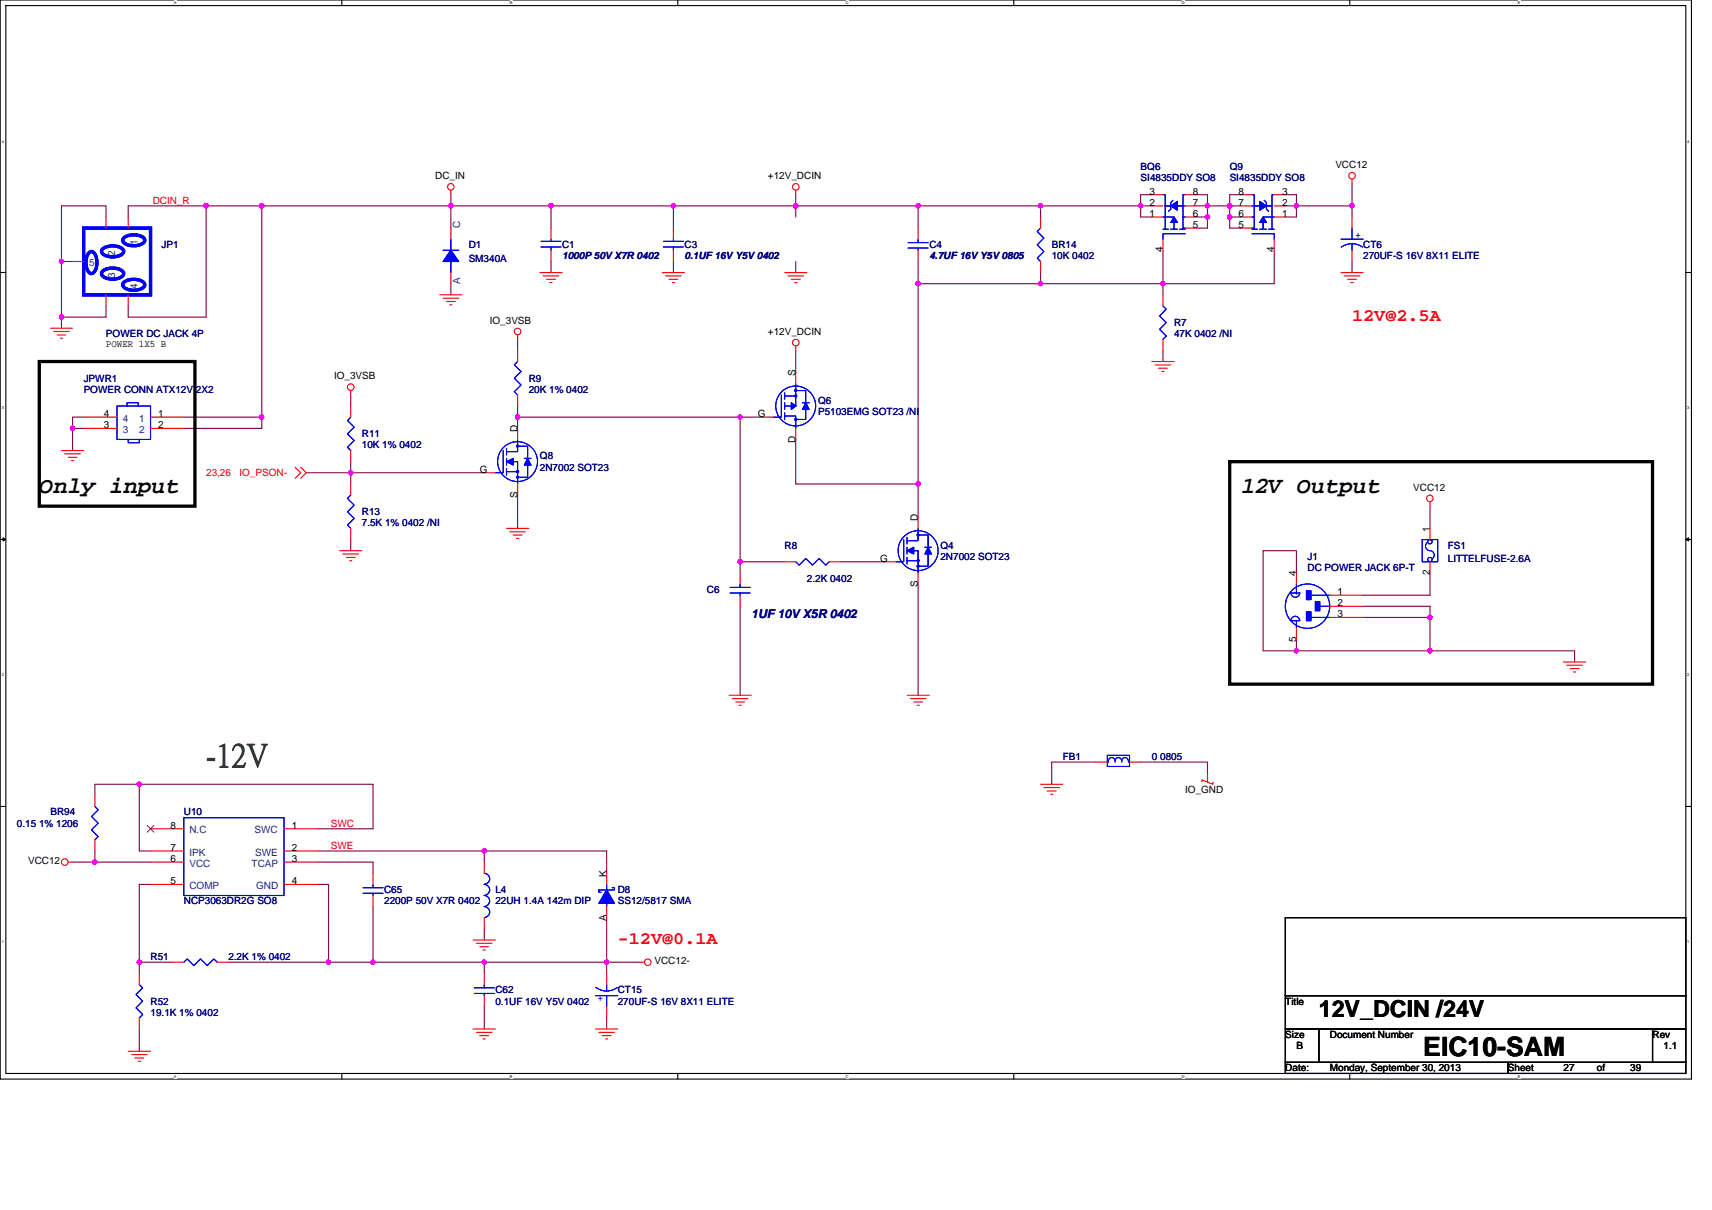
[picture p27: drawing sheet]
<svg xmlns="http://www.w3.org/2000/svg" width="297mm" height="210mm" viewBox="0 0 297 210" stroke-linecap="round" stroke-linejoin="round" font-family="sans-serif">
<defs><g id="words">
<text font-size="5.6" fill="#008000" x="35.8" y="132.8">-12V</text>
<text font-size="4.6" x="246.9" y="183.2">EIC10-SAM</text>
<g font-size="4">
<text x="6.8" y="85.5">Only input</text>
<text x="215.3" y="85.5">12V Output</text>
<text x="228.8" y="176.5">12V_DCIN /24V</text>
</g>
<g font-size="3.1" fill="#f00">
<text x="234.6" y="55.7">12V@2.5A</text>
<text x="107.2" y="163.8">-12V@0.1A</text>
</g>
<text font-size="2.1" fill="#000080" x="130.3" y="107.2">1UF 10V X5R 0402</text>
<g font-size="1.7" fill="#000080">
<text x="197.9" y="29.5">BQ6</text>
<text x="213.4" y="29.5">Q9</text>
<text x="197.9" y="31.5">SI4835DDY SO8</text>
<text x="213.4" y="31.5">SI4835DDY SO8</text>
<text x="28" y="43.1">JP1</text>
<text x="81.3" y="43.1">D1</text>
<text x="81.3" y="45.4">SM340A</text>
<text x="97.5" y="43.1">C1</text>
<text x="97.5" y="45">1000P 50V X7R 0402</text>
<text x="118.8" y="43.1">C3</text>
<text x="118.8" y="45">0.1UF 16V Y5V 0402</text>
<text x="161.2" y="43.1">C4</text>
<text x="161.2" y="45">4.7UF 16V Y5V 0805</text>
<text x="182.5" y="43.1">BR14</text>
<text x="182.5" y="45">10K 0402</text>
<text x="236.5" y="43.1">CT6</text>
<text x="236.5" y="45">270UF-S 16V 8X11 ELITE</text>
<text x="18.4" y="58.5">POWER DC JACK 4P</text>
<text x="203.7" y="56.6">R7</text>
<text x="203.7" y="58.5">47K 0402 /NI</text>
<text x="14.5" y="66.2">JPWR1</text>
<text x="14.5" y="68.2">POWER CONN ATX12V 2X2</text>
<text x="91.7" y="66.2">R9</text>
<text x="91.7" y="68.2">20K 1% 0402</text>
<text x="141.9" y="70.1">Q6</text>
<text x="62.8" y="75.9">R11</text>
<text x="62.8" y="77.8">10K 1% 0402</text>
<text x="141.9" y="72">P5103EMG SOT23 /NI</text>
<text x="93.7" y="79.7">Q8</text>
<text x="93.7" y="81.7">2N7002 SOT23</text>
<text x="62.8" y="89.4">R13</text>
<text x="62.8" y="91.3">7.5K 1% 0402 /NI</text>
<text x="136.1" y="95.2">R8</text>
<text x="163.2" y="95.2">Q4</text>
<text x="251.2" y="95.2">FS1</text>
<text x="140" y="101">2.2K 0402</text>
<text x="163.2" y="97.1">2N7002 SOT23</text>
<text x="226.9" y="97.1">J1</text>
<text x="226.9" y="99">DC POWER JACK 6P-T</text>
<text x="251.2" y="97.5">LITTELFUSE-2.6A</text>
<text x="122.6" y="102.9">C6</text>
<text x="184.4" y="131.8">FB1</text>
<text x="199.9" y="131.8">0 0805</text>
<text x="2.9" y="143.4">0.15 1% 1206</text>
<text x="8.7" y="141.5">BR94</text>
<text x="31.9" y="141.5">U10</text>
<text x="66.7" y="155">C65</text>
<text x="86" y="155">L4</text>
<text x="107.2" y="155">D8</text>
<text x="31.9" y="157">NCP3063DR2G SO8</text>
<text x="66.7" y="157">2200P 50V X7R 0402</text>
<text x="86" y="157">22UH 1.4A 142m DIP</text>
<text x="107.2" y="157">SS12/5817 SMA</text>
<text x="26.1" y="166.6">R51</text>
<text x="39.6" y="166.6">2.2K 1% 0402</text>
<text x="86" y="172.4">C62</text>
<text x="107.2" y="172.4">CT15</text>
<text x="26.1" y="174.3">R52</text>
<text x="26.1" y="176.3">19.1K 1% 0402</text>
<text x="86" y="174.3">0.1UF 16V Y5V 0402</text>
<text x="107.2" y="174.3">270UF-S 16V 8X11 ELITE</text>
</g>
<g font-size="1.7">
<text x="231.7" y="29.2">VCC12</text>
<text x="75.5" y="31.1">DC_IN</text>
<text x="133.2" y="31.1">+12V_DCIN</text>
<text x="199.5" y="33.8">3</text>
<text x="199.5" y="35.7">2</text>
<text x="207" y="35.7">7</text>
<text x="207" y="33.8">8</text>
<text x="214.9" y="35.7">7</text>
<text x="214.9" y="33.8">8</text>
<text x="222.4" y="33.8">3</text>
<text x="222.4" y="35.7">2</text>
<text x="199.5" y="37.6">1</text>
<text x="207" y="37.6">6</text>
<text x="207" y="39.6">5</text>
<text x="214.9" y="37.6">6</text>
<text x="214.9" y="39.6">5</text>
<text x="222.4" y="37.6">1</text>
<text x="201.8" y="43.8" transform="rotate(-90 201.8 43.8)">4</text>
<text x="221.1" y="43.8" transform="rotate(-90 221.1 43.8)">4</text>
<text x="85" y="56.2">IO_3VSB</text>
<text x="133.2" y="58.1">+12V_DCIN</text>
<text x="18.4" y="60.3">POWER 1X5 B</text>
<text x="58" y="65.8">IO_3VSB</text>
<text x="138" y="65.3" transform="rotate(-90 138 65.3)">S</text>
<text x="18" y="74.3">3</text>
<text x="18" y="72.4">4</text>
<text x="27.5" y="72.4">1</text>
<text x="27.5" y="74.3">2</text>
<text x="89.8" y="74.9" transform="rotate(-90 89.8 74.9)">D</text>
<text x="131.5" y="72.4">G</text>
<text x="138" y="76.9" transform="rotate(-90 138 76.9)">D</text>
<text x="83.2" y="82">G</text>
<text x="89.8" y="86.5" transform="rotate(-90 89.8 86.5)">S</text>
<text x="245.2" y="85.1">VCC12</text>
<text x="159.3" y="90.3" transform="rotate(-90 159.3 90.3)">D</text>
<text x="248.1" y="92.3" transform="rotate(-90 248.1 92.3)">1</text>
<text x="152.7" y="97.5">G</text>
<text x="159.3" y="101.9" transform="rotate(-90 159.3 101.9)">S</text>
<text x="224.9" y="100" transform="rotate(-90 224.9 100)">4</text>
<text x="248.1" y="99.8" transform="rotate(-90 248.1 99.8)">2</text>
<text x="232.1" y="107.1">3</text>
<text x="232.1" y="103.3">1</text>
<text x="232.1" y="105.2">2</text>
<text x="224.9" y="111.4" transform="rotate(-90 224.9 111.4)">5</text>
<text x="205.6" y="137.6">IO_GND</text>
<text x="29.6" y="143.8">8</text>
<text x="50.6" y="143.8">1</text>
<text x="29.6" y="147.7">7</text>
<text x="29.6" y="149.6">6</text>
<text x="50.6" y="149.6">3</text>
<text x="50.6" y="147.7">2</text>
<text x="4.9" y="150">VCC12</text>
<text x="29.6" y="153.5">5</text>
<text x="50.6" y="153.5">4</text>
<text x="105.2" y="152.1" transform="rotate(-90 105.2 152.1)">K</text>
<text x="105.2" y="159.8" transform="rotate(-90 105.2 159.8)">A</text>
<text x="113.6" y="167.4">VCC12-</text>
<text x="223" y="174.3">Title</text>
<text x="223" y="180.1">Size</text>
<text x="223" y="185.9">Date:</text>
<text x="224.9" y="182.1">B</text>
<text x="230.7" y="185.9">Monday, September 30, 2013</text>
<text x="230.7" y="180.1">Document Number</text>
<text x="261.6" y="185.9">Sheet</text>
<text x="271.3" y="185.9">27</text>
<text x="277.1" y="185.9">of</text>
<text x="282.8" y="185.9">39</text>
<text x="286.7" y="180.1">Rev</text>
<text x="288.6" y="182.1">1.1</text>
</g>
<g font-size="1.7" fill="#f00">
<text x="26.5" y="35.3">DCIN_R</text>
<text x="35.8" y="82.6">23,26</text>
<text x="41.5" y="82.6">IO_PSON-</text>
<text x="57.4" y="143.4">SWC</text>
<text x="57.4" y="147.3">SWE</text>
</g>
<g font-size="1.7" fill="#004080">
<text x="79.8" y="39.6" transform="rotate(-90 79.8 39.6)">C</text>
<text x="15.5" y="46.2">5</text>
<text x="20" y="44.4" transform="rotate(-90 20 44.4)">2</text>
<text x="23.9" y="42.5" transform="rotate(-90 23.9 42.5)">1</text>
<text x="20" y="48.3" transform="rotate(-90 20 48.3)">3</text>
<text x="23.9" y="50.2" transform="rotate(-90 23.9 50.2)">4</text>
<text x="79.8" y="49.2" transform="rotate(-90 79.8 49.2)">A</text>
<text x="21.3" y="75.1">3</text>
<text x="21.3" y="73.2">4</text>
<text x="24.2" y="73.2">1</text>
<text x="24.2" y="75.1">2</text>
<text x="32.9" y="148.5">IPK</text>
<text x="32.9" y="144.6">N.C</text>
<text x="44.2" y="144.6">SWC</text>
<text x="44.3" y="148.5">SWE</text>
<text x="32.9" y="150.4">VCC</text>
<text x="32.9" y="154.3">COMP</text>
<text x="43.7" y="150.4">TCAP</text>
<text x="44.4" y="154.3">GND</text>
</g>
<g font-size="1.7" fill="#00f">
<text x="235.2" y="41.3">+</text>
<text x="104.7" y="172.9" transform="rotate(180 104.7 172.9)">+</text>
</g>
<g font-size=".7">
<text x="30.2" y=".7">A</text>
<text x="88.5" y=".7">B</text>
<text x="146.7" y=".7">C</text>
<text x="205" y=".7">D</text>
<text x="263.3" y=".7">E</text>
<text x=".3" y="24.7">4</text>
<text x="292.8" y="24.7">4</text>
<text x=".3" y="71.1">3</text>
<text x="292.8" y="71.1">3</text>
<text x=".3" y="117.4">2</text>
<text x="292.8" y="117.4">2</text>
<text x=".3" y="163.7">1</text>
<text x="292.8" y="163.7">1</text>
<text x="30.2" y="187">A</text>
<text x="88.5" y="187">B</text>
<text x="146.7" y="187">C</text>
<text x="205" y="187">D</text>
<text x="263.3" y="187">E</text>
</g>
</g></defs>
<path d="M0 0h293.5v187.3h-293.5zM1 1h291.5v185.3h-291.5z" fill="none" stroke="#000" stroke-width=".19"/>
<g fill="#fff">
<path d="M30.2 .1h.4v.8h-.4z"/>
<path d="M30.2 186.4h.4v.8h-.4z"/>
</g>
<path d="M59.3 0v1M59.3 186.3v1" fill="none" stroke="#000" stroke-width=".19"/>
<g fill="#fff">
<path d="M88.5 .1h.4v.8h-.4z"/>
<path d="M88.5 186.4h.4v.8h-.4z"/>
</g>
<path d="M117.6 0v1M117.6 186.3v1" fill="none" stroke="#000" stroke-width=".19"/>
<g fill="#fff">
<path d="M146.7 .1h.5v.8h-.5z"/>
<path d="M146.7 186.4h.5v.8h-.5z"/>
</g>
<path d="M175.9 0v1M175.9 186.3v1" fill="none" stroke="#000" stroke-width=".19"/>
<g fill="#fff">
<path d="M205 .1h.5v.8h-.5z"/>
<path d="M205 186.4h.5v.8h-.5z"/>
</g>
<path d="M234.2 0v1M234.2 186.3v1" fill="none" stroke="#000" stroke-width=".19"/>
<g fill="#fff">
<path d="M263.3 .1h.5v.8h-.5z"/>
<path d="M263.3 186.4h.5v.8h-.5z"/>
<path d="M.3 24.1h.4v.8h-.4z"/>
<path d="M292.8 24.1h.3v.8h-.3z"/>
<path d="M.3 70.4h.4v.8h-.4z"/>
<path d="M292.8 70.4h.3v.8h-.3z"/>
</g>
<path d="M0 47.3h1M292.5 47.3h1" fill="none" stroke="#000" stroke-width=".19"/>
<g fill="#fff">
<path d="M.3 116.8h.4v.7h-.4z"/>
<path d="M292.8 116.8h.3v.7h-.3z"/>
</g>
<path d="M0 93.6h1M292.5 93.6h1" fill="none" stroke="#000" stroke-width=".19"/>
<path d="M.5 93.3l.5 .3-.5 .3zM292.5 93.6l.5-.3v.6z" fill="#000" stroke="#000" stroke-width=".17"/>
<g fill="#fff">
<path d="M.3 163.1h.4v.8h-.4z"/>
<path d="M292.8 163.1h.3v.8h-.3z"/>
</g>
<path d="M0 140h1M292.5 140h1M223 159.3h69.5v13.5h-69.5zM223 172.8h69.5v5.8h-69.5zM223 178.6h5.8v5.8h-5.8zM228.8 178.6h57.9v5.8h-57.9zM286.7 178.6h5.8v5.8h-5.8zM223 184.4h38.6v1.9h-38.6zM261.6 184.4h30.9v1.9h-30.9z" fill="none" stroke="#000" stroke-width=".19"/>
<g fill="none" stroke="#800040" stroke-width=".19">
<path d="M18.4 37.7v-2h-7.7v9.7M35.8 35.7h-13.6v2M35.8 35.7v19.3h-13.6v-1.9M35.8 35.7h9.6M45.4 35.7v36.7M45.4 35.7h32.8M78.2 35.7h17.4M78.2 35.7v3.9M78.2 33.8v1.9M95.6 35.7v3.9M95.6 35.7h21.2M116.8 35.7h21.3"/>
<path d="M116.8 35.7v3.9M138.1 35.7h21.2M138.1 33.8v1.9M138.1 35.7v2M159.3 35.7h21.2v2M159.3 35.7v3.9M180.5 35.7h17.4M197.9 35.7v2h2M197.9 35.7h2M199.9 33.8h-2v1.9M207.6 37.7h1.9M207.6 35.7h1.9"/>
<path d="M207.6 33.8h1.9v1.9M209.5 35.7h3.9M209.5 35.7v2M209.5 37.7v1.9h-1.9M213.4 35.7v2M213.4 37.7h1.9M213.4 35.7h1.9M213.4 37.7v1.9h1.9M215.3 33.8h-1.9v1.9M223 35.7h1.9M223 33.8h1.9v1.9M224.9 35.7v2h-1.9"/>
<path d="M224.9 35.7h9.7M234.6 31.9v3.8M234.6 35.7v2M10.7 55v2M10.7 45.4v9.6M10.7 45.4h1.9M18.4 53.1v1.9h-7.7M78.2 49.2v2M89.8 58.9v1.9M95.6 45.4v1.9M116.8 45.4v1.9M138.1 45.4v1.9"/>
<path d="M159.3 49.2h21.2M159.3 45.4v3.8M159.3 49.2v34.8M180.5 47.3v1.9M180.5 49.2h21.3M201.8 43.4v5.8M201.8 49.2v2M221.1 43.4v5.8h-19.3M234.6 45.4v1.9M12.6 74.3v3.9M12.6 74.3h1.9M14.5 72.4h-1.9v1.9"/>
<path d="M31.9 72.4h13.5M45.4 72.4v1.9h-13.5M60.9 68.5v2M89.8 72.4h38.6M89.8 72.4v1.9M89.8 70.5v1.9M128.4 72.4h3.9M128.4 72.4v25.1h7.7M138.1 76.3v7.7h21.2M138.1 60.8v3.9M201.8 60.8v1.9M53.1 82h7.8"/>
<path d="M60.9 82v2M60.9 93.6v2M60.9 80.1v1.9M60.9 82h23.1M89.8 85.9v5.8M128.4 97.5v1.9M145.8 97.5h7.7M159.3 84v5.8M224.9 99.4v-3.8h-5.7v17.3h5.7M248.1 99.4v3.9h-11.6M248.1 87.8v3.9M128.4 105.2v15.5"/>
<path d="M159.3 101.3v19.3M224.9 112.9h23.2M224.9 111v1.9M236.5 107.1h11.6M236.5 105.2h11.6v1.9M248.1 107.1v5.8M248.1 112.9h25.1v2M24.2 136.1h40.5v7.7h-9.6M24.2 136.1h-7.7v1.9M24.2 136.1v11.6h1.9M190.2 132.2h-7.7v3.9M197.9 132.2h11.6v2"/>
<path d="M12.6 149.6h3.9M16.5 149.6h9.6M16.5 147.7v1.9M26.1 153.5h-1.9v13.5M55.1 147.7h28.9M55.1 149.6h9.6v2M55.1 153.5h1.9v13.5M64.7 157.3v9.7M84 147.7v1.9M84 147.7h21.3v3.9M105.3 159.3v7.7M24.2 167h5.8"/>
<path d="M24.2 167v1.9M24.2 178.6v3.8M39.6 167h17.4M57 167h7.7M64.7 167h19.3M84 174.7v3.9M84 167v1.9M84 161.2v1.9M84 167h21.3M105.3 176.6v2M105.3 167v1.9M105.3 167h5.7"/>
</g>
<g fill="#f0f" stroke="#f0f" stroke-width=".19">
<circle cx="95.6" cy="35.7" r=".38"/>
<circle cx="60.8" cy="82" r=".38"/>
<circle cx="78.2" cy="35.7" r=".38"/>
<circle cx="234.6" cy="35.7" r=".38"/>
<circle cx="224.9" cy="35.7" r=".38"/>
<circle cx="138" cy="35.7" r=".38"/>
<circle cx="213.3" cy="35.7" r=".38"/>
<circle cx="213.3" cy="37.6" r=".38"/>
<circle cx="201.8" cy="49.2" r=".38"/>
<circle cx="180.5" cy="49.2" r=".38"/>
<circle cx="197.9" cy="35.7" r=".38"/>
<circle cx="209.5" cy="37.6" r=".38"/>
<circle cx="209.5" cy="35.7" r=".38"/>
<circle cx="180.5" cy="35.7" r=".38"/>
<circle cx="159.3" cy="49.2" r=".38"/>
<circle cx="159.3" cy="84" r=".38"/>
<circle cx="116.8" cy="35.7" r=".38"/>
<circle cx="89.8" cy="72.4" r=".38"/>
<circle cx="84" cy="167" r=".38"/>
<circle cx="24.2" cy="136.1" r=".38"/>
<circle cx="84" cy="147.7" r=".38"/>
<circle cx="16.4" cy="149.6" r=".38"/>
<circle cx="24.2" cy="167" r=".38"/>
<circle cx="64.7" cy="167" r=".38"/>
<circle cx="57" cy="167" r=".38"/>
<circle cx="105.2" cy="167" r=".38"/>
<circle cx="10.6" cy="45.4" r=".38"/>
<circle cx="10.6" cy="55" r=".38"/>
<circle cx="128.4" cy="97.5" r=".38"/>
<circle cx="159.3" cy="35.7" r=".38"/>
<circle cx="12.6" cy="74.3" r=".38"/>
<circle cx="248.1" cy="107.1" r=".38"/>
<circle cx="248.1" cy="112.9" r=".38"/>
<circle cx="224.9" cy="112.9" r=".38"/>
<circle cx="45.4" cy="72.4" r=".38"/>
<circle cx="45.4" cy="35.7" r=".38"/>
<circle cx="35.7" cy="35.7" r=".38"/>
<circle cx="128.4" cy="72.4" r=".38"/>
</g>
<g fill="none" stroke="#f00" stroke-width=".19">
<path d="M18.4 37.7v1.9M22.2 37.7v1.9M78.2 39.6v1.9M78.2 33v.8M95.6 39.6v1.9M116.8 39.6v1.9M138.1 33v.8M159.3 39.6v1.9M180.5 37.7v1.9M199.9 37.7h1.9M199.9 33.8h1.9M199.9 35.7h1.9"/>
<path d="M205.6 37.7h2M205.6 33.8h2M205.6 39.6h2M205.6 35.7h2M215.3 37.7h1.9M215.3 33.8h1.9M215.3 39.6h1.9M215.3 35.7h1.9M221.1 37.7h1.9M221.1 33.8h1.9M221.1 35.7h1.9M234.6 31.1v.8"/>
<path d="M234.6 37.7v1.9M8.7 57h3.9M9.3 57.5h2.7M9.9 58.1h1.5M10.5 58.7h.4M12.6 45.4h1.9M18.4 51.2v1.9M22.2 51.2v1.9M76.3 51.2h3.9M76.9 51.8h2.7M77.5 52.3h1.5M78 52.9h.4"/>
<path d="M78.2 47.3v1.9M89.8 58.1v.8M93.7 47.3h3.8M94.3 47.9h2.7M94.8 48.5h1.6M95.4 49h.4M95.6 43.4v2M114.9 47.3h3.9M115.5 47.9h2.7M116.1 48.5h1.5M116.6 49h.4M116.8 43.4v2"/>
<path d="M136.1 47.3h3.9M136.7 47.9h2.7M137.3 48.5h1.5M137.9 49h.4M159.3 43.4v2M180.5 45.4v1.9M201.8 41.5v1.9M201.8 51.2v1.9M201.8 58.9v1.9M221.1 41.5v1.9M232.7 47.3h3.8M233.2 47.9h2.7"/>
<path d="M233.8 48.5h1.6M234.4 49h.4M234.6 43.4v2M10.7 78.2h3.8M11.2 78.8h2.7M11.8 79.4h1.6M12.4 79.9h.4M14.5 72.4h5.8M14.5 74.3h5.8M26.1 72.4h5.8M26.1 74.3h5.8M60.9 67.8v.7"/>
<path d="M60.9 70.5v1.9M60.9 78.2v1.9M89.8 60.8v1.9M89.8 68.5v2M89.8 74.3v2M132.3 72.4h1.9M138.1 60v.8M138.1 64.7v1.9M138.1 74.3v2M199.9 62.7h3.8M200.4 63.3h2.7M201 63.9h1.5"/>
<path d="M201.6 64.5h.4M51.2 81.1l1 .9-1 1M52.2 81.1l.9 .9-.9 1M58.9 95.6h3.9M59.5 96.1h2.7M60.1 96.7h1.5M60.7 97.3h.3M60.9 84v1.9M60.9 91.7v1.9M84 82h2M87.9 91.7h3.8M88.5 92.3h2.7"/>
<path d="M89 92.9h1.6M89.6 93.4h.4M89.8 84v1.9M128.4 99.4v1.9M136.1 97.5h2M143.9 97.5h1.9M153.5 97.5h1.9M159.3 89.8v1.9M159.3 99.4v1.9M224.9 99.4v1.9M248.1 87.1v.7M248.1 91.7v1.9"/>
<path d="M248.1 97.5v1.9M128.4 103.3v1.9M224.9 109.1v1.9M230.7 107.1h5.8M230.7 103.3h5.8M230.7 105.2h5.8M271.3 114.9h3.8M271.8 115.4h2.7M272.4 116h1.6M273 116.6h.4M16.5 138v2M126.5 120.6h3.8"/>
<path d="M127.1 121.2h2.7M127.7 121.8h1.5M128.2 122.4h.4M157.4 120.6h3.8M158 121.2h2.7M158.5 121.8h1.6M159.1 122.4h.4M180.5 136.1h3.9M181.1 136.7h2.7M181.7 137.3h1.5M182.3 137.8h.4M190.2 132.2h1.9"/>
<path d="M196 132.2h1.9M208.5 135.7v-.4l2 .8v-.4M209.5 134.2v1.5M11.8 149.6h.8M16.5 145.8v1.9M26.1 147.7h5.8M26.1 143.8h5.8M26.1 149.6h5.8M26.1 153.5h5.8M49.3 147.7h5.8M49.3 143.8h5.8M49.3 149.6h5.8"/>
<path d="M49.3 153.5h5.8M64.7 151.6v1.9M64.7 155.4v1.9M84 149.6v2M84 159.3v1.9M105.3 151.6v1.9M105.3 157.3v2M24.2 168.9v2M24.2 176.6v2M30 167h1.9M37.7 167h1.9M82.1 178.6h3.9"/>
<path d="M82.1 163.1h3.9M82.7 179.2h2.7M82.7 163.7h2.7M83.2 179.7h1.6M83.2 164.3h1.6M83.8 164.9h.4M84 168.9v2M84 172.8v1.9M103.3 178.6h3.9M103.9 179.2h2.7M104.5 179.7h1.5M105.3 168.9v2"/>
<path d="M105.3 174.7v1.9M111 167h.8M22.2 182.4h3.9M22.8 183h2.7M23.4 183.6h1.6M24 184.2h.4M83.8 180.3h.4M105.1 180.3h.3"/>
<circle cx="78.2" cy="32.4" r=".57"/>
<circle cx="138.1" cy="32.4" r=".57"/>
<circle cx="234.6" cy="30.5" r=".57"/>
<circle cx="89.8" cy="57.5" r=".57"/>
<circle cx="138.1" cy="59.5" r=".57"/>
<circle cx="60.9" cy="67.2" r=".57"/>
<circle cx="248.1" cy="86.5" r=".57"/>
<circle cx="11.2" cy="149.6" r=".57"/>
<circle cx="112.4" cy="167" r=".57"/>
</g>
<path d="M6.8 62.7h27v25.1h-27zM213.4 80.1h73.3v38.6h-73.3z" fill="none" stroke="#000" stroke-width=".57"/>
<g fill="none" stroke="#00f" stroke-width=".19">
<path d="M180.5 39.6l-.5 .6 1.1 1.1-1.1 1.2 1.1 1.1-1.1 1.2 .5 .6M201.8 39.8h.9M201.8 37.7h.4M201.8 33.8h.4v1.9M202 37.7h1.7M203.1 39.8h1.2M203.1 35.7h-.9v4.1M203.5 34.8l-.4 .3v1.2l-.4 .4M203.7 38.6v1.2M204.3 35.7h1.3M204.7 39.8h.9M205.2 39.6h.4"/>
<path d="M205.2 37.7h.4M205.6 33.8h-.4v6M217.2 35.7h1.4M217.2 33.8h.4v6M217.2 39.6h.4M217.2 37.7h.4M217.2 39.8h1M218.6 39.8h1.1M219.2 37.7h1.7M219.2 38.6v1.2M219.3 34.8l.4 .3v1.2l.4 .4M219.7 35.7h1v4.1"/>
<path d="M220.1 39.8h1M220.7 37.7h.4M221.1 33.8h-.4v1.9M234.6 39.6v1.9M76.9 43.4h2.7M78.2 45.4v1.9M78.2 41.5v1.9M93.9 42.9h3.4M93.9 41.9h3.4M95.6 41.5v.4M95.6 42.9v.5M115.1 42.9h3.5"/>
<path d="M115.1 41.9h3.5M116.8 41.5v.4M116.8 42.9v.5M157.6 42.1h3.4M157.6 43.1h3.4M159.3 43.1v.3M159.3 41.5v.6M201.8 53.1l.6 .6-1.2 1.1 1.2 1.2-1.2 1.1 1.2 1.2-.6 .6M205.6 40.6h-3.8v.9M217.2 40.6h3.9v.9M232.7 41.5h3.8M232.7 42.9a3.1 3.1 0 0 1 3.7 0"/>
<path d="M234.6 42.3v1.1M20.3 70.5h5.8v5.8h-5.8zM22.1 70.5v-.6h1.9v.6M22.2 76.3v.5h2v-.5M60.9 72.4l-.6 .6 1.1 1.1-1.1 1.2 1.1 1.2-1.1 1.1 .6 .6M87.3 78.2v3.8h-1.3M87.9 79.5v1.2M87.9 77.8v1.2M89.8 76.3v2.1h-1.9M89.8 62.7l-.6 .6 1.2 1.2-1.2 1.1 1.2 1.2-1.2 1.2 .6 .5M89.8 77.4h1.7v5.4h-1.7M91 79.5h1.1"/>
<path d="M135.6 68.5v3.9h-1.4M136.1 69.9v1.2M136.1 68.2v1.1M136.1 71.6v1.2M136.1 72.2h2v2.1M136.1 70.5h2M137.3 70.1l.8 .4-.8-.6v1.2l.8-.6M137.5 70.3l.6 .2-.8 .3M137.9 67.6h.3v.3h-.3zM137.9 68.6h.3v.2h-.3zM137.9 72.6h.3v.3h-.3zM138.1 70.5l-.8 .2"/>
<path d="M138.1 67.8h1.7v5h-1.7M138.1 68.5v2M138.1 66.6v2.1h-2M139.2 69.9h1.2M139.4 71.1l.4-1.2 .6 1.2h-1.2l.6-1.2 .4 1.2h-.2l-.2-1.2-.2 1.2M60.9 85.9l-.6 .6 1.1 1.2-1.1 1.1 1.1 1.2-1.1 1.1 .6 .6M87.9 81.3v1.1M87.9 81.9h1.9v2.1M87.9 80.1h1.9v1.8M138.1 97.5l.6 .6 1.1-1.2 1.2 1.2 1.1-1.2 1.2 1.2 .6-.6M156.8 93.6v3.9h-1.4M157.4 95v1.1"/>
<path d="M157.4 93.2v1.2M157.4 96.7v1.2M157.4 97.3h1.9v2.1M157.4 95.6h1.9v1.7M159.3 92.9h1.7v5.4h-1.7M159.3 91.7v2.1h-1.9M160.5 95h1.1M246.8 93.6h2.6v3.9h-2.6zM247.6 94.1a.77 .77 0 0 0-.2 .9 .77 .77 0 0 0 .7 .5 .77 .77 0 0 1 .7 .6 .77 .77 0 0 1-.4 .9M126.7 101.9h3.5M126.7 102.9h3.5M128.4 102.9v.4"/>
<path d="M128.4 101.3v.6M224 102.9h1.5a.76 .76 0 0 1-.8 .8 .76 .76 0 0 1-.7-.8zM224.2 107.2a.78 .78 0 0 1 .8-.2 .78 .78 0 0 1 .5 .7h-1.5zM224.9 101.3v1.8M224.9 107.7v1.4M226.9 103.3h3.8M226.9 107.1h3.8M228.8 105.2h1.9M16.5 140l.5 .5-1.1 1.2 1.1 1.2-1.1 1.1 1.1 1.2-.5 .6M192.1 131.1h3.9v1.9h-3.9zM193.5 132a.59 .59 0 0 0-.7-.5 .59 .59 0 0 0-.5 .7h-.2M194.6 132a.58 .58 0 0 0-.7-.5 .58 .58 0 0 0-.4 .7"/>
<path d="M195.8 132a.59 .59 0 0 0-.7-.5 .59 .59 0 0 0-.5 .7M195.8 132v.2h.2M31.9 141.9h17.4v13.5h-17.4zM63 154.1h3.5M63 155h3.5M64.7 155v.4M64.7 153.5v.6M84 151.6a.95 .95 0 0 1 1 .9 .95 .95 0 0 1-1 1 .96 .96 0 0 1 1 .9 .96 .96 0 0 1-1 1M84 155.4a.95 .95 0 0 1 1 1 .95 .95 0 0 1-1 .9 .96 .96 0 0 1 1 1 .96 .96 0 0 1-1 .9M105.3 153.5v.9M105.3 156.8v.5M106.2 154.1h.4v.3h-2.7v.4h.4"/>
<path d="M24.2 170.9l.6 .5-1.2 1.2 1.2 1.1-1.2 1.2 1.2 1.2-.6 .5M31.9 167l.6-.6 1.1 1.2 1.2-1.2 1.2 1.2 1.1-1.2 .6 .6M82.3 171.4h3.5M82.3 172.4h3.5M84 172.4v.4M84 170.9v.5M103.3 172.8h3.9M103.4 171.3a3 3 0 0 0 3.7 0M105.3 170.9v1.1M105.3 172.8v1.9"/>
<circle cx="138.1" cy="70.5" r="3.5"/>
<circle cx="89.8" cy="80.1" r="3.5"/>
<circle cx="159.3" cy="95.6" r="3.5"/>
<circle cx="248.1" cy="97.1" r=".38"/>
<circle cx="248.1" cy="94" r=".38"/>
<circle cx="226.9" cy="105.2" r="3.9"/>
</g>
<g fill="#00f" stroke="#00f" stroke-width=".19">
<path d="M161 95l.6 1.1h-1.1z"/>
<path d="M157.4 95.6l1.1-.6v1.1z"/>
<path d="M78.2 43.4l1.4 2h-2.7z"/>
<path d="M218.6 34.9l1.1 .8-1.1 .8z"/>
<path d="M219.2 37.7l.5 .9h-1.1z"/>
<path d="M105.3 154.4l1.3 2.4h-2.7z"/>
<path d="M203.1 35.7l1.2-.8v1.6z"/>
<path d="M203.7 37.7l.6 .9h-1.2z"/>
<path d="M91.5 79.5l.6 1.2h-1.1z"/>
<path d="M87.9 80.1l1.1-.6v1.2z"/>
<path d="M226.7 106.2h.8v1.5h-.8z" fill-rule="evenodd"/>
<path d="M228.2 104.4h.8v1.6h-.8z" fill-rule="evenodd"/>
<path d="M226.7 102.5h.8v1.6h-.8z" fill-rule="evenodd"/>
<path d="M226.7 106.2h.8v1.5h-.8z" fill-rule="evenodd"/>
<path d="M228.2 104.4h.8v1.6h-.8z" fill-rule="evenodd"/>
<path d="M226.7 102.5h.8v1.6h-.8z" fill-rule="evenodd"/>
<path d="M89.7 77.3h.2v.2h-.2z" fill-rule="evenodd"/>
<path d="M89.7 81.7h.2v.3h-.2z" fill-rule="evenodd"/>
<path d="M89.7 82.7h.2v.2h-.2z" fill-rule="evenodd"/>
<path d="M89.7 77.3h.2v.2h-.2z" fill-rule="evenodd"/>
<path d="M89.7 81.7h.2v.3h-.2z" fill-rule="evenodd"/>
<path d="M89.7 82.7h.2v.2h-.2z" fill-rule="evenodd"/>
<circle cx="159.3" cy="92.9" r=".18"/>
<circle cx="159.3" cy="97.3" r=".18"/>
<circle cx="159.3" cy="98.3" r=".19"/>
</g>
<path d="M25.5 143.3l1.2 1.1M26.7 143.3l-1.2 1.1" fill="none" stroke="#804000" stroke-width=".17"/>
<path d="M14.5 39.6h11.6v11.6h-11.6zM15.6 43.7l.3-.1a2.08 2.08 0 0 1 .9 2.6 1.36 1.36 0 0 1-.9 1.3 1.34 1.34 0 0 1-.9-1.3 2.78 2.78 0 0 1 .6-2.5zM17.7 43.3a2.9 2.9 0 0 1 3.7 0l.1 .3a1.36 1.36 0 0 1-1.4 .9 2.8 2.8 0 0 1-2.4-.6l-.1-.3zM17.7 47.2a2.9 2.9 0 0 1 3.7 0l.1 .3a1.36 1.36 0 0 1-1.4 .9 2.77 2.77 0 0 1-2.4-.6l-.1-.3zM21.4 41.4a2.87 2.87 0 0 1 3.6 0l.1 .3a1.36 1.36 0 0 1-1.3 .9 2.08 2.08 0 0 1-2.5-.9zM21.4 49.1a2.87 2.87 0 0 1 3.6 0l.1 .3a1.36 1.36 0 0 1-1.3 .9 2.08 2.08 0 0 1-2.5-.9z" fill="none" stroke="#00f" stroke-width=".57"/>
<use href="#words"/>
</svg>
